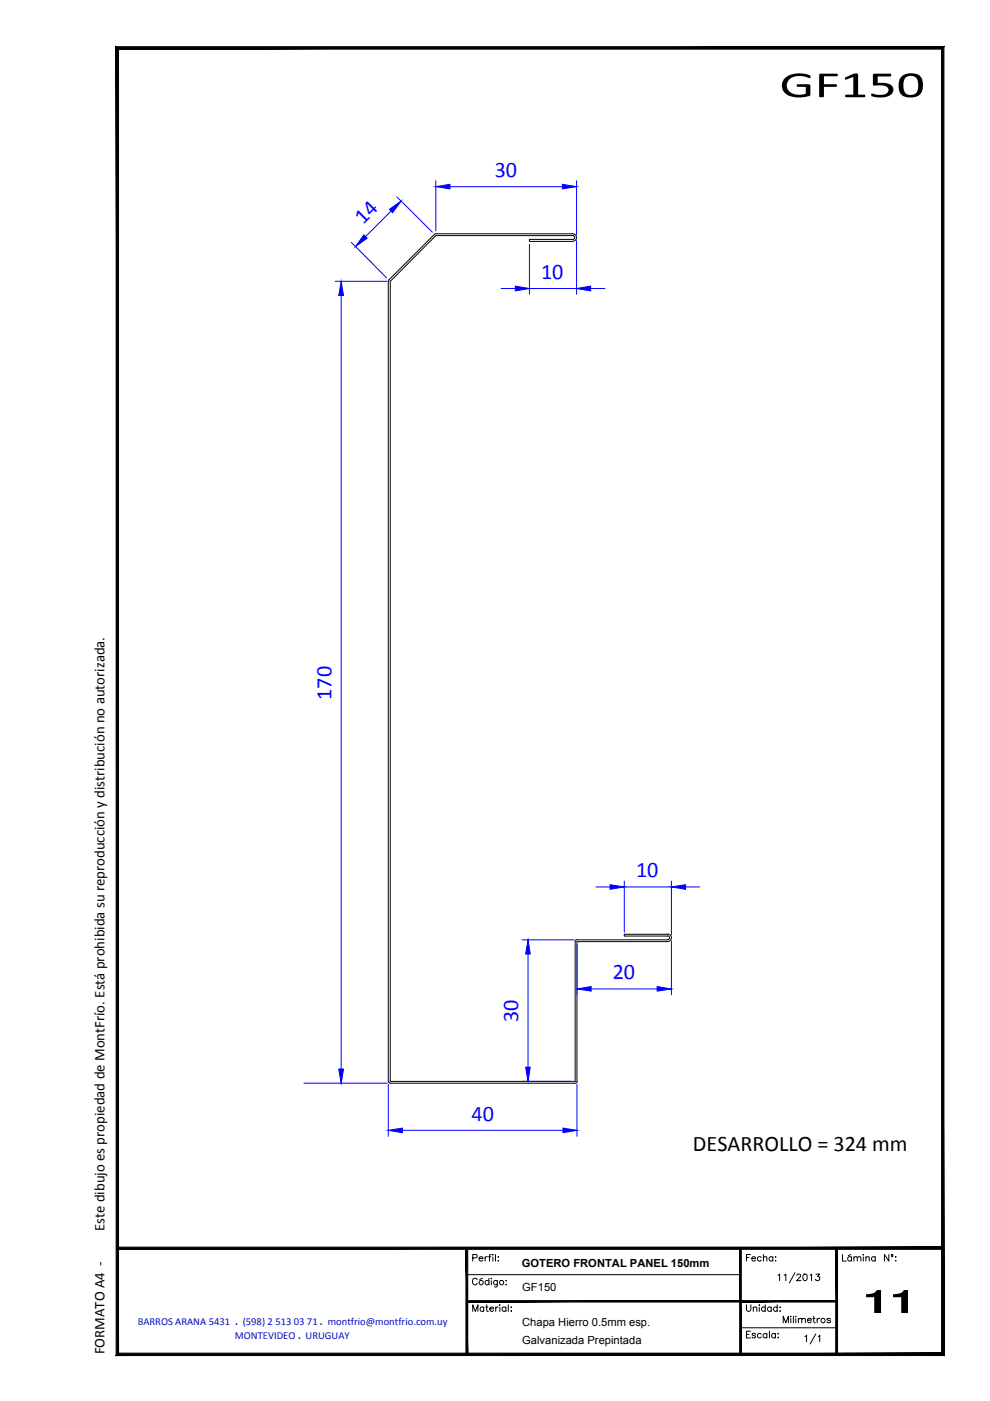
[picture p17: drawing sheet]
<svg xmlns="http://www.w3.org/2000/svg" width="210mm" height="297mm" viewBox="0 0 210 297" stroke-linecap="round" stroke-linejoin="round" font-family="sans-serif">
<defs><g id="words">
<g font-size="4.7" fill="#00f">
<text x="104.9" y="37.5">30</text>
<text x="77" y="47.8" transform="rotate(-45 77 47.8)">14</text>
<text x="114.7" y="59.1">10</text>
<text x="70.3" y="148.4" transform="rotate(-90 70.3 148.4)">170</text>
<text x="134.9" y="186">10</text>
<text x="129.9" y="207.6">20</text>
<text x="109.9" y="216.7" transform="rotate(-90 109.9 216.7)">30</text>
<text x="100" y="237.6">40</text>
</g>
<text font-size="4.7" x="146.9" y="244.1">DESARROLLO = 324 mm</text>
<g font-size="3.1">
<text x="22.1" y="261" transform="rotate(-90 22.1 261)">Este dibujo es propiedad de MontFrío. Está prohibida su reproducción y distribución no autorizada.</text>
<text x="22.1" y="287.1" transform="rotate(-90 22.1 287.1)">FORMATO A4 -</text>
</g>
<g font-size="2.4">
<text x="110.6" y="268.6">GOTERO FRONTAL PANEL 150mm</text>
<text x="110.7" y="273.8">GF150</text>
<text x="110.7" y="281.1">Chapa Hierro 0.5mm esp.</text>
<text x="110.7" y="284.9">Galvanizada Prepintada</text>
</g>
<g font-size="2.2" fill="#0012ba">
<text x="29.2" y="281">BARROS ARANA 5431 . (598) 2 513 03 71 . montfrio@montfrio.com.uy</text>
<text x="49.8" y="283.8">MONTEVIDEO . URUGUAY</text>
</g>
</g></defs>
<g fill="none" stroke="#000" stroke-width=".21">
<path d="M82.3 59.6v169.7M92.1 49.7l-9.6 9.6-.1 .3M92.4 49.6h29.1a.78 .78 0 0 1 .7 .8 .78 .78 0 0 1-.7 .7M92.4 49.5l-.3 .1M121.4 51.2h-9.1v-.4h9.2a.4 .4 0 0 0 .4-.4 .4 .4 0 0 0-.4-.4h-29.1l-9.7 9.6v169.7h39.2v-29.7l.1-.2 .4-.2M122.3 199.3h19.2M141.5 199.6h-19.2v29.7M141.5 198.1h-9.1v.4h9.1M141.6 198a.78 .78 0 0 1 .8 .8 .78 .78 0 0 1-.8 .8M141.6 198.4a.4 .4 0 0 1 .4 .4 .4 .4 0 0 1-.4 .4M82.4 229.3l.4 .4M122.4 229.3l-.4 .4h-39.3"/>
<path d="M99 270.3h58M100.2 278v-1.4l.6 1.4 .5-1.4v1.4M100.2 266.7l.9-.1v-.5l-.9-.1v1.4M101.2 271.4a.5 .5 0 0 0-.6-.4 .5 .5 0 0 0-.4 .5v.4a.5 .5 0 0 0 .4 .5 .5 .5 0 0 0 .6-.3M101.6 266.8h.8a.46 .46 0 0 0-.5-.3 .46 .46 0 0 0-.4 .4 .46 .46 0 0 0 .4 .5l.5-.2M102.3 271l-.6 .3M102.6 277.3a.43 .43 0 0 0-.7-.1 .43 .43 0 0 0 0 .7 .43 .43 0 0 0 .7-.1M102.6 277.1v.9M102.9 266.4v1M103 277.1h.4M103.2 276.6v1.4h.3M103.4 266.4l-.5 .2v.2"/>
<path d="M103.6 266.4h.4M103.7 271.7a.45 .45 0 0 0-.7-.1 .45 .45 0 0 0 0 .7 .45 .45 0 0 0 .7-.1M103.7 271v1.4M103.8 277.5h.8a.42 .42 0 0 0-.6-.3 .42 .42 0 0 0-.1 .6l.3 .2 .4-.2M104.1 266h-.3v1.4M104.2 271v.1zM104.2 271.5v.9M104.5 266v.1zM104.5 266.5v.9M105.1 266v1.4M105.1 277.1v.9M105.4 271.5v1.3l-.2 .1-.4-.1"/>
<path d="M105.4 271.7a.45 .45 0 0 0-.6-.1 .45 .45 0 0 0 0 .7 .45 .45 0 0 0 .6-.1M105.6 266.5h.1zM105.6 267.3h.1zM105.6 277.1a.43 .43 0 0 0-.5 .4M105.9 276.7h.1zM106 277.2v.8M107.3 277.3a.45 .45 0 0 0-.7-.1 .45 .45 0 0 0 0 .7 .45 .45 0 0 0 .7-.1M107.3 271.5h.1zM107.3 272.3h.1zM107.3 277.1v.9M107.8 276.6v1.4M108.3 277.2h.1z"/>
<path d="M108.3 278h.1zM158.3 276.6v1.2l.4 .2h.3l.2-.4v-1M158.3 266.6h.5M159.1 266h-.8v1.4M159.4 266.8h.8a.42 .42 0 0 0-.6-.3 .42 .42 0 0 0-.1 .7l.2 .2 .5-.2M159.7 277.4l.3-.3 .4 .1 .1 .8M159.7 277.1v.9M161 276.6v.2zM161 277.2v.8M161.4 266.6a.45 .45 0 0 0-.7 0 .45 .45 0 0 0 0 .6 .45 .45 0 0 0 .7 0M161.9 266.7l.3-.3 .3 .1 .1 .9M161.9 266v1.4"/>
<path d="M162.2 277.3a.45 .45 0 0 0-.6-.1 .45 .45 0 0 0 0 .7 .45 .45 0 0 0 .6-.1M162.2 276.6v1.4M163.5 277.3a.45 .45 0 0 0-.6-.1 .45 .45 0 0 0 0 .7 .45 .45 0 0 0 .6-.1M163.5 277.1v.9M163.9 266.6a.45 .45 0 0 0-.7 0 .45 .45 0 0 0 0 .6 .45 .45 0 0 0 .7 0M163.9 266.4v1M164.4 266.5h.1zM164.5 267.3v.1zM164.8 277.3a.45 .45 0 0 0-.7-.1 .45 .45 0 0 0 0 .7 .45 .45 0 0 0 .7-.1M164.8 276.6v1.4M165 270.4l.3-.3v1.4M165.3 277.2h.2z"/>
<path d="M165.3 278h.2zM166.3 270.4l.3-.3v1.4M167.7 279.1v.1zM167.7 279.6v.9M168.2 279.1v1.4M168.6 269.8l-1.2 2.2M168.7 279.1v.1zM168.7 279.6v.9M168.9 270.4l.2-.2 .4-.1 .2 .4-.8 1h.9M169.3 279.8l.3-.3 .4 .1v.9M169.3 279.5v1M170 279.8l.3-.3 .4 .1 .1 .9"/>
<path d="M170.4 270.2l.4-.1a.77 .77 0 0 1 .3 .8 .77 .77 0 0 1-.5 .6 .89 .89 0 0 1-.2-1.3zM171.2 279.9h.8a.45 .45 0 0 0-.7-.3 .45 .45 0 0 0 .1 .8l.3 .1 .3-.3M171.8 270.4l.3-.3v1.4M172.3 279.5h.5M172.5 279.1v1.1l.4 .3M173 270.1h.8l-.5 .5a.47 .47 0 0 1 .5 .5 .47 .47 0 0 1-.4 .5 .47 .47 0 0 1-.5-.4M173.3 279.5v1M173.8 279.5a.43 .43 0 0 0-.5 .4M176.1 279.7l-.3-.2-.4 .1v.2l.6 .2 .1 .2-.3 .3-.5-.3M178.6 266v1.4h.8M180.4 266l-.5 .2M180.5 266.6a.45 .45 0 0 0-.6 0 .45 .45 0 0 0 0 .6 .45 .45 0 0 0 .6 0"/>
<path d="M180.5 266.4v1M181 266.7l.4-.3 .3 .1 .1 .9M181 266.4v1M181.8 266.7l.3-.3 .3 .1 .1 .9M183 266v.1zM183 266.5v.9M183.6 266.7l.3-.3 .4 .1v.9M183.6 266.4v1M185.6 266.6a.45 .45 0 0 0-.7 0 .45 .45 0 0 0 0 .6 .45 .45 0 0 0 .7 0M185.6 266.4v1M188.5 266v1.4l-1-1.4v1.4M189 266.4h.3"/>
<path d="M189.9 266.5h.1zM189.9 267.3h.1zM157 281.5h20.4M158.3 282.9h.5M159.1 282.2h-.8v1.5h.8M160.2 282.9a.4 .4 0 0 0-.4-.2 .4 .4 0 0 0-.3 .2l.6 .4 .1 .2a.4 .4 0 0 1-.4 .2 .4 .4 0 0 1-.3-.2M161.4 282.9a.45 .45 0 0 0-.7 0 .45 .45 0 0 0 0 .6 .45 .45 0 0 0 .7 0M162.6 282.9a.45 .45 0 0 0-.7 0 .45 .45 0 0 0 0 .6 .45 .45 0 0 0 .7 0M162.6 282.7v1M163.1 282.2v1.5M164.4 282.9a.45 .45 0 0 0-.7 0 .45 .45 0 0 0 0 .6 .45 .45 0 0 0 .7 0M164.4 282.7v1"/>
<path d="M164.9 282.8h.1zM164.9 283.6h.1zM166.1 280.5v-1.4l.5 1.4 .6-1.4v1.4M170.7 283.4l.3-.3v1.4M173 282.8l-1.2 2.1M173.5 283.4l.3-.3v1.4"/>
<circle cx="102" cy="271.9" r=".46"/>
<circle cx="106.3" cy="271.9" r=".45"/>
<circle cx="174.5" cy="280" r=".45"/>
<circle cx="189.2" cy="266.2" r=".18"/>
</g>
<g fill="none" stroke="#00f" stroke-width=".21">
<path d="M92.4 38.3v10.6M95.4 39.6h23.8M122.2 38.3v11.4M71.1 59.6h11M74.5 51.4l7.5 7.5M82.9 44.7l-5.4 5.5M84.1 41.7l7.6 7.5M112.3 51.8v10.6M122.2 51v11.4M72.3 62.7v164M106.2 61.2h3M112.3 61.2h9.9"/>
<path d="M125.3 61.2h3M110.7 199.3h11M126.4 188h3M132.4 186.8v10.9M132.4 188h10M142.4 186.8v11.4M142.4 199.5v11.4M145.4 188h3M112 202.3v24M122.3 200.3v10.6M125.3 209.7h14M64.4 229.7h17.7"/>
<path d="M82.3 229.9v11M85.3 239.6h34.1M110.7 229.3h10.6M122.3 229.9v11"/>
</g>
<g fill="#00f" stroke="#00f" stroke-width=".21">
<path d="M82.3 239.6l3-.4v1z"/>
<path d="M119.4 239.2l2.9 .4-2.9 .6z"/>
<path d="M122.3 209.7l3-.5v.9z"/>
<path d="M139.3 209.2l3.1 .5-3.1 .4z"/>
<path d="M129.4 187.6l3 .4-3 .6z"/>
<path d="M142.4 188l3-.4v1z"/>
<path d="M77.2 49.8l.6 .7-2.4 1.8z"/>
<path d="M82.6 44.4l2.4-1.8-1.7 2.5z"/>
<path d="M92.4 39.6l3-.5v.9z"/>
<path d="M119.2 39.1l3 .5-3 .4z"/>
<path d="M109.2 60.7l3.1 .5-3.1 .5z"/>
<path d="M122.2 61.2l3.1-.5v1z"/>
<path d="M111.4 226.3h1l-.4 3z"/>
<path d="M112 199.3l.4 3h-1z"/>
<path d="M71.8 226.7h1l-.5 3z"/>
<path d="M72.3 59.6l.5 3.1h-1z"/>
</g>
<g fill="#000" stroke="#000" stroke-width=".21">
<path d="M24.6 9.9l.5 .5 175-.5zM25.1 10.4l175-.5-.5 .5zM200.1 9.9l-.5 .5 .5 277zM199.6 10.4l.5 277-.5-.5zM24.6 287.4h175.5l-.5-.5zM24.6 287.4l.5-.5h174.5zM24.6 9.9v277.5l.5-.5zM24.6 9.9l.5 .5v276.5z"/>
<path d="M98.8 264.7l.4 22.4v-22.4zM98.8 264.7l.4 22.4h-.4z"/>
<path d="M99 276.1h58v-.3zM99 275.8h58l-58 .3z"/>
<path d="M156.8 264.7l.4 22.4v-22.4zM156.8 264.7l.4 22.4h-.4z"/>
<path d="M157 276.1h20.4v-.3zM157 275.8h20.4l-20.4 .3z"/>
<path d="M177.2 264.7l.4 22.4v-22.4zM177.2 264.7l.4 22.4h-.4z"/>
<path d="M24.9 264.9h175v-.5zM24.9 264.4h175l-175 .5z"/>
</g>
<g fill="#000">
<path d="M166.4 16.6l.8-.6 .9-.3 1.2-.2 1.2 .1a1.44 1.44 0 0 1 1.4 .7v.1a.45 .45 0 0 1-.8 0l-.7-.2-1.4-.1-1.2 .4-.8 .8-.2 1.1 .4 .9 .5 .3 1.2 .5h1.1l.8-.2v-1.5h-1.8l-.1-.5h2.6l.3 .1v2a1.39 1.39 0 0 1-1.3 .6h-2l-1-.2-.8-.5-.7-.8-.2-.8v-.8zM173.8 15.7l3.7-.1 .1 .1-.1 .5h-2.8v1.7h2.6l.2 .3-.1 .2h-2.7v2.1l-.2 .1-.8-.1v-4.6zM185.2 15.7l3.6-.1 .2 .4-.2 .2h-2.7v1.4l1.8 .1a1.4 1.4 0 0 1 1.5 1.2 1.4 1.4 0 0 1-1.2 1.5l-1 .3-2-.2a.34 .34 0 0 1-.5-.3 .34 .34 0 0 1 .5-.3l1.3 .2a1.45 1.45 0 0 0 1.9-1.1 1.75 1.75 0 0 0-2.2-.9h-.5a.45 .45 0 0 1-.6-.2zM179.2 16.5l1.8-.9h.8l.1 4.5h1.5l.1 .2-.1 .2h-4.2l.1-.4h1.6v-3.8l-1.5 .6-.3-.1zM183.6 274.4l1.7-.2 .6-.7h.9v4.9h-1.4v-3.4h-1.8zM189.3 274.4l1.3-.2a1.23 1.23 0 0 0 1-.7h.9v4.9h-1.4v-3.4h-1.8z"/>
<path d="M191.2 16.1l1.1-.5h1.3a2.28 2.28 0 0 1 2.1 3l-.2 .7a2.69 2.69 0 0 1-3.5 1.2 2.33 2.33 0 0 1-1.4-2.9l.1-.7zM192 16.5l-.5 1.1 .1 1.4a1.52 1.52 0 0 0 1.5 1.2 1.52 1.52 0 0 0 1.5-1.3v-1.7a1.54 1.54 0 0 0-2.6-.7z"/>
</g>
<use href="#words"/>
</svg>
